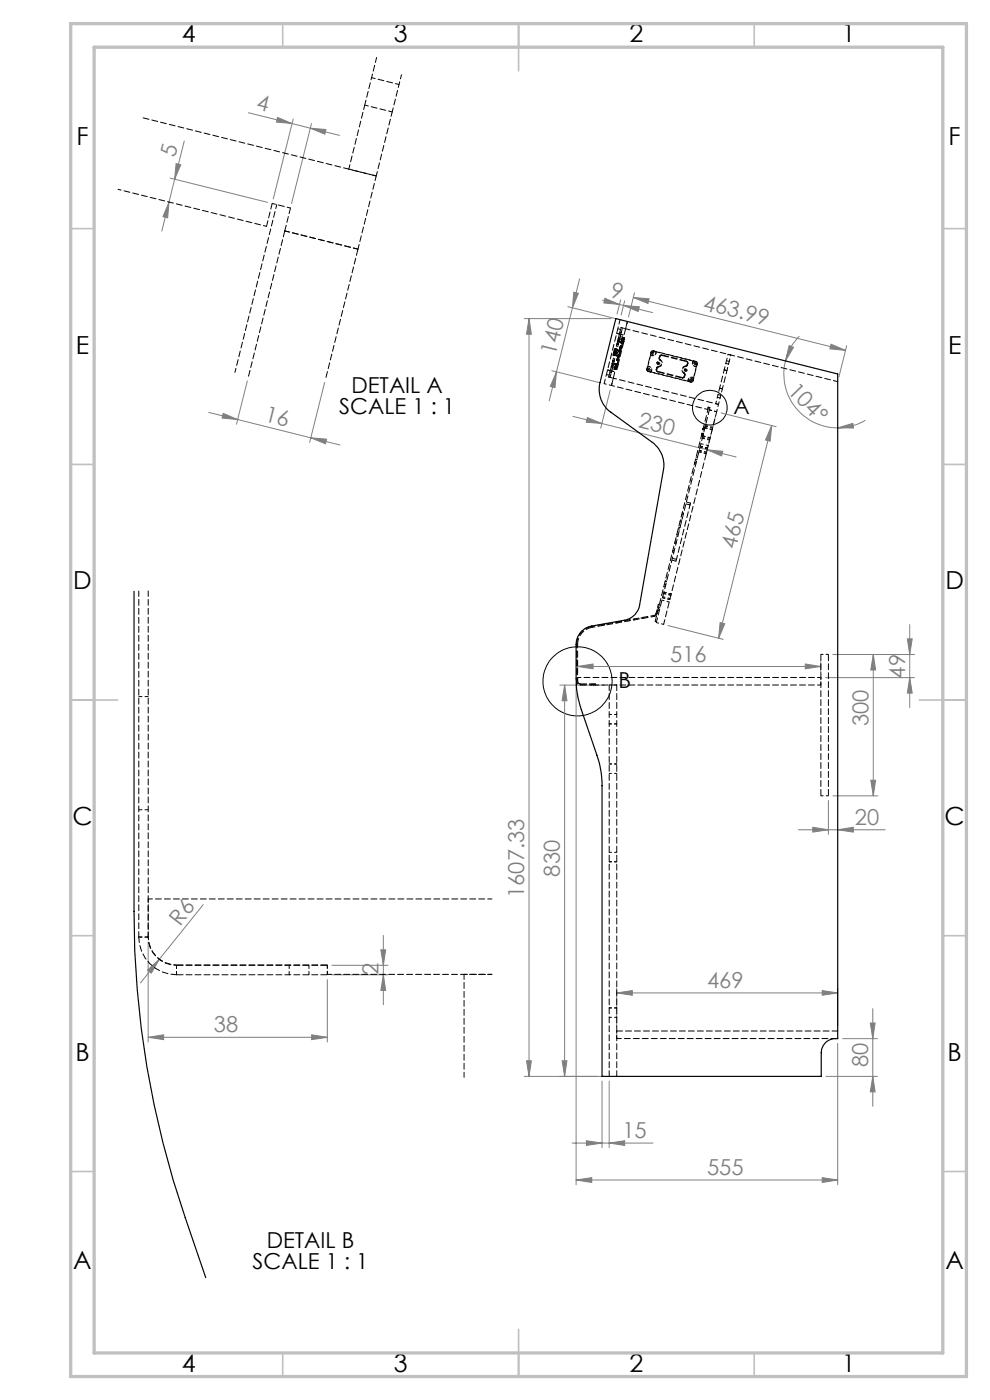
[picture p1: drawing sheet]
<svg xmlns="http://www.w3.org/2000/svg" width="210mm" height="297mm" viewBox="0 0 210 297" stroke-linecap="round" stroke-linejoin="round" font-family="sans-serif">
<defs><g id="words">
<g font-size="5.3">
<text x="38.5" y="9">4</text>
<text x="83.5" y="9">3</text>
<text x="133.6" y="9">2</text>
<text x="178.6" y="9">1</text>
<text x="16.2" y="30.8">F</text>
<text x="201.2" y="30.8">F</text>
<text x="16.1" y="75">E</text>
<text x="201.1" y="75">E</text>
<text x="15.5" y="125">D</text>
<text x="200.5" y="125">D</text>
<text x="15.4" y="175">C</text>
<text x="200.4" y="175">C</text>
<text x="16" y="225">B</text>
<text x="201" y="225">B</text>
<text x="15.5" y="269.3">A</text>
<text x="200.5" y="269.3">A</text>
<text x="38.5" y="291">4</text>
<text x="83.5" y="291">3</text>
<text x="133.6" y="291">2</text>
<text x="178.6" y="291">1</text>
</g>
<g font-size="4.7" fill="#808080">
<text x="54.2" y="23.2" transform="rotate(14 54.2 23.2)">4</text>
<text x="37.2" y="33.4" transform="rotate(-76 37.2 33.4)">5</text>
<text x="129.3" y="63" transform="rotate(14 129.3 63)">9</text>
<text x="148.9" y="65.7" transform="rotate(14 148.9 65.7)">463.99</text>
<text x="117.8" y="75.5" transform="rotate(-76 117.8 75.5)">140</text>
<text x="166.9" y="83.1" transform="rotate(46 166.9 83.1)">104°</text>
<text x="55.9" y="89.3" transform="rotate(14 55.9 89.3)">16</text>
<text x="135.2" y="90.7" transform="rotate(14 135.2 90.7)">230</text>
<text x="156.1" y="116.6" transform="rotate(-76 156.1 116.6)">465</text>
<text x="142.2" y="140.4">516</text>
<text x="192" y="144" transform="rotate(-90 192 144)">49</text>
<text x="184.2" y="154.1" transform="rotate(-90 184.2 154.1)">300</text>
<text x="181.3" y="175">20</text>
<text x="118.8" y="186" transform="rotate(-90 118.8 186)">830</text>
<text x="111.2" y="190.5" transform="rotate(-90 111.2 190.5)">1607.33</text>
<text x="38.2" y="196.6" transform="rotate(-52 38.2 196.6)">R6</text>
<text x="80.3" y="206.9" transform="rotate(-90 80.3 206.9)">2</text>
<text x="150" y="209.6">469</text>
<text x="45.4" y="219">38</text>
<text x="184.1" y="226.3" transform="rotate(-90 184.1 226.3)">80</text>
<text x="132" y="241.5">15</text>
<text x="150" y="249.3">555</text>
</g>
<g font-size="4.7">
<text x="74.6" y="83.4">DETAIL A</text>
<text x="72" y="87.9">SCALE 1 : 1</text>
<text x="155.6" y="87.8">A</text>
<text x="131.2" y="145.9">B</text>
<text x="53.6" y="269.2">SCALE 1 : 1</text>
<text x="56.6" y="264.7">DETAIL B</text>
</g>
</g></defs>
<g fill="none" stroke="#000" stroke-width=".21">
<circle cx="150.6" cy="86.5" r="3.7"/>
<circle cx="122.5" cy="144.5" r="7.3"/>
</g>
<g fill="none" stroke="#808080" stroke-width=".21">
<path d="M36.1 37.8l20.7 5.1M37 38l-1.2 4.9M37.4 34.7l.9 .3-1.3 3zM39.1 29.9l-2.1 8.1M52.7 23.9l9.2 2.3M58.9 24.9l3 1.3-3.3-.3zM61.9 26.2l3.9 1M62.2 25.3l-4.2 16.9M65.8 27.2l6.2 1.5M65.8 27.2l3.3 .3-.2 1zM66.1 26.2l-4.3 17M35.8 42.9l-1.5 6.1"/>
<path d="M35.8 42.9l-.2 3.3-1-.2zM122.9 59.2l-1.5 6.1M111.2 67.6h18.4M112.2 67.6v160.7M112.2 67.6l.5 3.3h-1zM117.1 78.6l10.1 2.6M118 78.9l-.3 3.3-1-.2zM120.4 65l10.2 2.6M121.4 65.3l-4.9 19.8M121.7 62l1 .2-1.3 3.1zM127.8 63.7l3.6 .9M128.3 63.3l3.1 1.3-3.3-.3z"/>
<path d="M131.4 64.6l.9 .2M131.7 63.6l-.8 3M132.3 64.8l3.3 .3-.2 1zM132.3 64.8l6.1 1.5M132.5 63.8l-.7 3M134.3 63.1l3.4 .3-.3 1zM134.3 63.1l45.1 11.2M134.6 62.1l-1.3 5.1M166.6 76.6a11.4 11.4 0 0 0 11.1 14.2M167.4 73.3l.9 .4-1.7 2.9zM169.6 71.3a11.4 11.4 0 0 0-3 5.3M176.3 73l3.1 1.3-3.4-.3z"/>
<path d="M179.6 73.3l-1.7 6.7M44.3 87.5l21.6 5.4M47.3 87.7l3.1 1.3-3.3-.3zM52.5 80.8l-2.3 9.2M65.9 92.9l3.4 .3-.3 1zM65.9 92.9l6.2 1.5M68.9 81.1l-3.2 12.7M121.5 88.3l34.6 8.6M124.6 88.6l3.1 1.2-3.3-.2zM129.4 82.8l-2 8M150 95.4l3.3 .3-.2 1zM151.8 88.3l-2 8.1"/>
<path d="M153 87.6l11.6 2.9M163.7 90.3l-.3 3.3-1-.3zM163.7 90.3l-11.3 45.1M177.7 90.8l3.2-1 .1 1zM183.6 89.1a10.8 10.8 0 0 1-5.9 1.7M141.7 132.7l11.7 2.9M152.8 132.1l.9 .2-1.3 3.1zM185.2 138.8l.5 3.3h-1zM185.2 138.8v30M192.5 135.5h1l-.5 3.3zM193 132.5v17.6M194 138.8h-17.3"/>
<path d="M118.7 145.3h9.5M119.8 145.3v83M119.8 145.3l.5 3.4h-1.1zM122.2 145v106.4M122.5 141.4l3.3-.5v1zM122.5 140.4v2.3M122.5 141.4h51.6M170.8 140.9l3.3 .5-3.3 .5zM174.1 140.4v2.3M175.1 143.8h18.9M193 143.8l.5 3.2h-1zM169.4 176h18.4"/>
<path d="M172.4 175.5l3.3 .5-3.3 .5zM175.7 169.8v7.2M176.7 168.8h9.5M177.7 176l3.3-.5v1zM184.7 165.5h1l-.5 3.3zM31.4 199.8v21.2M43.1 191.9l-9.3 11.6M81.3 198.4v14.7M31.3 205.8l2.5-2.3-1.7 2.9zM33.8 203.5l-4 5M66.1 219.5l3.3 .6-3.3 .5zM69.4 207.8v13.2"/>
<path d="M70.4 206.8h11.9M70.4 204.8h11.9M80.8 201.5h1l-.5 3.3zM81.3 206.8l.5 3.3h-1zM130.8 210.6l3.3-.5v1zM130.8 209.7v8M130.8 210.6h46.9M174.4 210.1l3.3 .5-3.3 .5zM177.7 209.7v8M184.6 217h1l-.5 3.3zM185.1 214v20.7M31.4 220.1l3.3-.6v1.1z"/>
<path d="M31.4 220.1h38M111.2 228.3h17M111.7 225h1l-.5 3.3zM119.2 225h1.1l-.5 3.3zM127.7 229.3v14.2M129.2 229.3v14.2M175.2 228.3h10.9M177.7 221.3v30.1M178.7 220.3h7.4M185.1 228.3l.5 3.3h-1zM121.4 242.5h17.1M122.2 250.3l3.3-.5v1.1z"/>
<path d="M122.2 250.3h55.5M124.4 242l3.3 .5-3.3 .5zM129.2 242.5l3.3-.5v1zM174.4 249.8l3.3 .5-3.3 .6z"/>
</g>
<g fill="none" stroke="#c0c0c0" stroke-width=".35">
<path d="M60 5v5M110 5v10M160 5v5M15 48.5h5M200 48.5h5M15 98.5h5M200 98.5h5M15 148.5h10M195 148.5h10M15 198.5h5M200 198.5h5M15 248.5h5"/>
<path d="M200 248.5h5M60 287v5M110 282v10M160 287v5"/>
</g>
<path d="M15 5h190v287h-190zM20 10h180v277h-180z" fill="none" stroke="#c0c0c0" stroke-width=".7"/>
<g fill="#808080">
<path d="M31.3 205.8l2.5-2.3-1.7 2.9z"/>
<path d="M132.3 64.8l3.3 .3-.2 1zM128.3 63.3l3.1 1.3-3.3-.3z"/>
<path d="M176.3 73l3.1 1.3-3.4-.3zM134.3 63.1l3.4 .3-.3 1z"/>
<path d="M65.8 27.2l3.3 .3-.2 1zM58.9 24.9l3 1.3-3.3-.3z"/>
<path d="M66.1 219.5l3.3 .6-3.3 .5zM31.4 220.1l3.3-.6v1.1z"/>
<path d="M122.5 141.4l3.3-.5v1zM170.8 140.9l3.3 .5-3.3 .5zM130.8 210.6l3.3-.5v1zM174.4 210.1l3.3 .5-3.3 .5zM172.4 175.5l3.3 .5-3.3 .5zM177.7 176l3.3-.5v1zM122.2 250.3l3.3-.5v1.1zM174.4 249.8l3.3 .5-3.3 .6zM124.4 242l3.3 .5-3.3 .5zM129.2 242.5l3.3-.5v1z"/>
<path d="M118 78.9l-.3 3.3-1-.2zM121.7 62l1 .2-1.3 3.1z"/>
<path d="M163.7 90.3l-.3 3.3-1-.3zM152.8 132.1l.9 .2-1.3 3.1z"/>
<path d="M37.4 34.7l.9 .3-1.3 3zM35.8 42.9l-.2 3.3-1-.2z"/>
<path d="M119.2 225h1.1l-.5 3.3zM119.8 145.3l.5 3.4h-1.1zM193 143.8l.5 3.2h-1zM192.5 135.5h1l-.5 3.3zM111.7 225h1l-.5 3.3zM112.2 67.6l.5 3.3h-1zM81.3 206.8l.5 3.3h-1zM80.8 201.5h1l-.5 3.3z"/>
<path d="M185.2 138.8l.5 3.3h-1zM184.7 165.5h1l-.5 3.3zM184.6 217h1l-.5 3.3zM185.1 228.3l.5 3.3h-1z"/>
<path d="M167.4 73.3l.9 .4-1.7 2.9zM177.7 90.8l3.2-1 .1 1z"/>
<path d="M47.3 87.7l3.1 1.3-3.3-.3zM65.9 92.9l3.4 .3-.3 1z"/>
<path d="M124.6 88.6l3.1 1.2-3.3-.2zM150 95.4l3.3 .3-.2 1z"/>
</g>
<g fill="none" stroke="#000" stroke-width=".25">
<path d="M130.6 67.6l47.1 11.7v141a3 3 0 0 0-3.5 3v5h-46.5v-61.6a20 20 0 0 0-1.1-6.5l-3.3-9.7a20.4 20.4 0 0 1-1.1-6.5v-7.3a4 4 0 0 1 3.3-3.9l6.9-1.2a4 4 0 0 0 3.3-3.3l5-28.6a5.9 5.9 0 0 0-2.3-5.9l-8.8-6.3a5.9 5.9 0 0 1-2.3-6.4zM28.4 125.4v67.9a198.8 198.8 0 0 0 10.9 65l4.3 12.7"/>
<circle cx="139.6" cy="77" r=".15"/>
<circle cx="145.4" cy="78.5" r=".15"/>
</g>
<g fill="none" stroke="#000" stroke-width=".21" stroke-dasharray="1.3 .6" stroke-dashoffset=".9">
<path d="M137.2 78.3a.38 .38 0 0 1 .5-.2 .38 .38 0 0 1 .2 .4 .38 .38 0 0 1-.4 .3M137.4 77.8a.68 .68 0 0 1 .8 .3 .68 .68 0 0 1-.1 .8M138 75.3a.68 .68 0 0 0 .8 .1 .68 .68 0 0 0 .3-.8M138.1 78.9a.68 .68 0 0 0 .1-.8 .68 .68 0 0 0-.8-.3M138.6 74.4a.38 .38 0 0 1 .2 .5 .38 .38 0 0 1-.4 .3 .38 .38 0 0 1-.3-.5M139.1 74.6a.68 .68 0 0 1-.3 .8 .68 .68 0 0 1-.8-.1M140 76.4a.72 .72 0 0 1 .3 .8 .72 .72 0 0 1-.6 .5M145.1 79.1a.72 .72 0 0 1-.3-.8 .72 .72 0 0 1 .7-.5M147.1 76.6a.68 .68 0 0 0-.1 .8 .68 .68 0 0 0 .7 .3M147.7 77.7a.68 .68 0 0 1-.7-.3 .68 .68 0 0 1 .1-.8M147.9 77.1a.38 .38 0 0 1-.4 .3 .38 .38 0 0 1-.3-.4 .38 .38 0 0 1 .4-.3M146 80.9a.68 .68 0 0 1 .3-.8 .68 .68 0 0 1 .8 .1"/>
<path d="M146.6 81.1a.38 .38 0 0 1-.3-.5 .38 .38 0 0 1 .4-.3 .38 .38 0 0 1 .3 .5M147.1 80.2a.68 .68 0 0 0-.8-.1 .68 .68 0 0 0-.3 .8"/>
</g>
<g fill="none" stroke="#000" stroke-width=".21" stroke-dasharray="1.3 .6">
<path d="M57.7 43.2l-1.2 4.8M61.6 44.1l-1.2 4.9M52.7 79.8l7.7-30.8M129.1 80h.3M129.1 80h.1M129.2 79.6l-.6-.2M129.4 79l.3 .1M129.4 79v-.1M129.5 78.6l-.1 .3M129.5 78.6l-.6-.1M129.7 77.8l.2 .1M129.7 77.8l.3 .1"/>
<path d="M129.7 77.7l.3 .1M129.8 77.4l.3 .1M129.9 76.7l.3 .1M130 77.7h-.3M130 77.6l-.3-.1M130 75.3l.1 .1M130.1 75.4l.1 .1M130.1 77.3l-.3-.1M130.1 75l.1-.1M130.2 74.9h.2M130.3 75.4h.3M130.3 75.4l.4 .1"/>
<path d="M130.3 76.6l-.3-.1M130.3 75.2l.4 .1M130.3 75.2h.1M130.3 75.1l.1 .1M130.3 74.5v-.1M130.3 75.1h.1M130.4 75v.1M130.4 74.9l.3 .1M130.4 78.3l1.7-6.7M130.4 75.1h-.1M130.4 75.1v.1M130.4 75.1v-.1"/>
<path d="M130.4 75.1h.1M130.5 75.1h-.1M130.5 75.1l-.1-.1M130.5 74l-.2 .1M130.5 74.5l.4 .1M130.5 74.5h-.2M130.5 74.9l.1-.3M130.5 74.5h.1M130.5 74.4l.1 .1M130.5 74.4h.1M130.6 74.5l-.1-.1M130.6 74.5h.1"/>
<path d="M130.6 74.4v.1M130.6 74.4h-.1M130.6 74h-.1M130.6 74.4l-.1-.1M130.6 74.3v.1M130.6 74.3h-.1M130.7 75v-.1M130.7 78.4l1.7-6.8M130.7 74.9h.1M130.7 74.9l.1 .1M130.7 75.5h.2M130.7 75.3l.2 .1"/>
<path d="M130.7 75.3l.1 .1M130.7 74.8v.1M130.7 74.8l.1-.1M130.7 74.8h.1M130.8 74.7h.1M130.8 74.9v-.1M130.8 74.9v.1M130.8 74.9h-.1M130.8 74.7l-.3-.1M130.8 75l-.4-.1M130.8 75.4h.1M130.8 75.4l-.1 .1"/>
<path d="M130.8 75h.1M130.8 75h-.1M130.8 75l-.1-.1M130.8 75v-.1M130.8 74.8h-.1M130.8 74.8v-.1M130.8 74.8v.1M130.8 74.9h.1M130.8 74.9l.1-.2M130.8 74.7v.1M130.9 74.7v.1M130.9 74.7h-.1"/>
<path d="M130.9 75.5l.3 .1M130.9 75.5h-.2M130.9 75.5v-.1M130.9 74.6v.2M130.9 74.7l-.1 .2M130.9 74.7l-.1 .1M130.9 74.2l-.3-.1M130.9 75.4v.1M130.9 75.4h.1M130.9 75.4h-.1M130.9 75.4l.3 .1M130.9 77.5v-.2"/>
<path d="M130.9 74.8v-.1M130.9 74.8l-.1 .1M130.9 75h-.1M130.9 78.3l-.3 .1M130.9 75.4l-.2-.1M130.9 74.1l-.3-.1M130.9 74.1h.1M130.9 74.1h-.3M130.9 77.3h.2M130.9 77.3v.2M130.9 74.8v.2M131 74.2h.1"/>
<path d="M131 74.2l-.1-.1M131 77.7l-.1 .6M131 77.7l-.1-.2M131 74.3l-.4-.2M131 74.3h.1M131 74.3v-.1M131.1 72l.3 .1M131.1 77.3h-.2M131.1 77.3l-.1 .4M131.2 75.6v-.1M131.2 73.1l-.3-.1M131.2 75.5v.1"/>
<path d="M131.2 75.5l-.3-.1M131.2 75.5h.1M131.2 75.5v-.1M131.2 75.4h-.3M131.2 75.4v.1M131.2 75.6l.1-.1M131.2 72.9l-.3-.1M131.2 75.4h.1M131.3 75.5h-.1M131.3 75.5l-.1-.1M131.3 72.4l-.3-.1M131.4 72.2l-.3-.1"/>
<path d="M131.4 70.9l-.6-.2M131.4 72l-.3-.1M131.4 71.9l-.2-.1M131.5 70.6v-.1M131.5 70.6l-.1 .3M131.5 71.8l-.3-.1M131.5 71.7h-.3M131.5 70.5l.3 .1M131.5 71.7l-.3-.1M131.5 74.4l-.5-.2M131.5 74.4v.1M131.5 74.4h.1"/>
<path d="M131.6 69.9l-.5-.2M131.7 69.5l.3 .1M131.7 69.5h.1M132.1 72.7v-.1M132.1 72.7l.2 .1M132.1 72.6l.2-.2M132.1 72.6v.1M132.3 72.8l-.2-.1M132.3 71.6l.2 .3M132.3 72.4v.4M132.5 71.9l-.2 .5M137.2 78.3l.2-.5"/>
<path d="M137.4 77.8h.1M137.5 78.8l-.3-.2v-.3M138 75.3h.1M138 75.3l.1-.6M138.1 78.9h.1M138.1 78.9l-.6-.1M138.1 74.7l.2-.2 .3-.1M138.6 74.4l.5 .2M139.1 74.6h.1M139.2 78.4v.3l.3 .2M139.3 78l-.1 .4M139.3 78.4h-.1"/>
<path d="M139.3 78.4l.1-.3M139.4 78.1l-.1-.1M139.4 78.1l.3-.3M139.5 78.8v.1M139.5 78.8l-.2-.4M139.7 77.7l-.4 .3M139.7 77.8v-.1M139.8 76h.1M139.8 76l.2 .4M139.9 75.6h.1M139.9 75.6l-.1 .4M139.9 76l.1-.4"/>
<path d="M140 75.6l.4-.2M140 76.4l.1-.1M140.1 76.3l-.2-.3M140.4 75.3v.1M140.4 75.3h-.3l-.2 .3M145.1 79.2v-.1M145.1 79.2l.1 .3M145.1 79.9h.1M145.1 79.9l-.3 .2M145.2 79.5h.1M145.2 79.5l-.1 .4M145.2 79.9l.1-.4"/>
<path d="M145.3 79.5l-.2-.4M145.5 77.8l-.1-.1M145.5 77.8l.3-.3M145.6 76.7l.2 .4M145.6 76.6v.1M145.7 77.4l-.3 .3M145.8 77.1l-.1 .3M145.8 77.5l-.1-.1M145.8 77.5l.1-.4M145.9 77.1h-.1M145.9 77.1v-.3l-.3-.2M147.1 76.6l.5 .1"/>
<path d="M147.1 76.5v.1M147.6 76.7l.3 .2v.2M147.8 77.7h-.1M147.9 77.2l-.2 .5M154.1 76.5l.6 .2M154.2 78.6l-.6-.1M154.4 75.2l.6 .1M154.5 77.2l-.5-.1M144.7 80.2l.3-.1 .2-.2M144.8 80.1l-.1 .1M146 80.9h.1M146.5 81l-.5-.1"/>
<path d="M147 80.8l-.2 .2-.2 .1M147.1 80.2l-.1 .5M147.2 80.2h-.1M147.7 98.2l-.3-.1M147.8 97.5l-.3-.1M148 97h-.3M148.8 92.5l.3 .1M148.8 92.4l.3 .1M148.8 92.3l.3 .1M149.1 92.4l-.3-.1M149.1 92.3l-.3-.1M149.2 91l.2 .1"/>
<path d="M149.2 92.2l-.3-.1M149.2 92.1l-.3-.1M149.4 91.1h-.3M149.5 91l-.3-.1M149.5 90.9h-.3M149.5 90.9l-.3-.1M149.5 90.8h-.3M149.5 90.7l-.3-.1M149.5 90.7l-.2-.1M150.2 86.4l-.1 .5M150.6 86.5l-.1 .5M150.6 86.5l-.4-.1"/>
<path d="M151.8 85.6l.6 .2M152.7 84.4l-.5-.1M152.9 83.8l-.6-.1M153.2 82.5l-.6-.2M142.6 117.1l.3 .1M143 116.9l-.3-.1M143.1 115.3h.3M143.4 119l.1-.3M143.5 115h-.3M143.5 113.7l.3 .1M143.9 113.5l-.3-.1M143.9 112.2h.3"/>
<path d="M144.2 111.9h-.3M144.3 110.6l.3 .1M144.6 110.4l-.3-.1M144.6 109.1h.3M145 108.8h-.3M146.4 107.1l.1-.4M122.5 136.7h-.2M122.5 139.4h-.2M125.6 133.1l-.1-.2M125.6 133.1a3.7 3.7 0 0 0-3.1 3.6M127.6 132.5l.1 .2M128.1 132.4v.2"/>
<path d="M128.3 132.6l-.1-.2M129.9 132.1v.2M130.7 132l.1 .2M130.9 132.2l-.1-.2M131.1 131.9v.2M131.8 131.8l.1 .2M132.6 131.8v-.2M133.2 131.7v-.2M133.5 131.7v-.2M133.6 131.5v.2M134.5 131.3v.2M134.6 131.5v-.2"/>
<path d="M136 131v.2M136.4 131.2v-.2M136.6 131.1v-.2M137.3 131l-.1-.2M138.7 130.6v.2M139 131.8l.3 .1M139.2 130.1l.2 .1M139.4 129.4h.1M139.6 129.5l.2 .1M139.7 129h-.2M139.8 128.3l-.2-.1M140 129l-.3-.1"/>
<path d="M140.8 124.4l.3 .1M141.2 124.1l-.3-.1M141.4 123.3h-.3M122.3 141.8h.2M122.5 144.5h-.2M123.1 145.1v.2M125.5 145.1v.2M125.9 145.3v-.2M126.3 145.1h-3.2M126.3 145.3v-.2M126.3 145.3h-3.2M126.3 145.1v.2"/>
<path d="M130.8 218.7h46.9"/>
</g>
<g fill="none" stroke="#000" stroke-width=".21" stroke-dasharray="1.3 .6" stroke-dashoffset=".4">
<path d="M85.2 15.9l-2 7.8M49.8 79l8.9-35.6M129.9 78.2l.7 .2M130.3 74.7l-.2 .7M130.5 74l-.2 .7M130.9 77.5l-.8-.2M130.9 77.3l-.7-.2M131.4 70.9l-1.9 7.7M131.6 71.4l.7 .2M132.1 72.7l-.8-.1M132.1 72.6l-.8-.2M137.7 78.5l-.1-.2-.1 .1v.1h.2"/>
<path d="M138.6 74.8l-.1-.1-.1 .1 .1 .1 .1-.1M139.1 74.6l8 2M147.7 77.1l-.1-.2-.2 .1 .1 .2 .2-.1M146 80.9l-7.9-2M146.8 80.7l-.1-.1-.2 .1 .1 .1 .2-.1M143.5 118.7l2.9-11.6M122.5 144.5v-.8M31.4 190.7h72.9M31.4 198.7v-8"/>
</g>
<path d="M30.2 25l49.6 12.3M139.5 78.9l5.2 1.3M140.4 75.4l5.2 1.3M145.6 76.6l-5.2-1.3M144.8 80.1l-5.3-1.3M125.5 132.9a3.9 3.9 0 0 0-3.2 3.8" fill="none" stroke="#000" stroke-width=".21" stroke-dasharray="1.3 .6" stroke-dashoffset="-.2"/>
<g fill="none" stroke="#000" stroke-width=".21" stroke-dasharray="1.3 .6" stroke-dashoffset=".5">
<path d="M84.6 17.9l-5.8-1.4M74 35.9l5.8 1.4M83.2 23.7l-5.8-1.4M61.6 44.1l-3.9-.9M129.1 80l1 .2M129.1 80l.3-1M129.5 78.6l.9 .3M130 77.8l.9 .3M130.6 78.4l.3-.9M130.9 77.5l-.3 .9M131 77.8l-1-.2M131.4 70.9l1 .2"/>
<path d="M131.4 72l1 .3M131.5 74.5l-.9-.3M131.5 70.5l.2-1M131.7 69.5l1 .2M131.8 70.6l.2-1M132.1 72.6l.2-1M132.3 71.6l-.2 1M132.4 72l-.9-.2M139.7 77.8a.82 .82 0 0 0 .7-.6 .82 .82 0 0 0-.3-.9M139.8 77.1a.17 .17 0 0 0-.2-.2 .17 .17 0 0 0-.1 .2 .17 .17 0 0 0 .3 0M145.4 77.7a.82 .82 0 0 0-.7 .6 .82 .82 0 0 0 .4 .9M145.6 78.5a.17 .17 0 0 0-.2-.2 .17 .17 0 0 0-.1 .3 .17 .17 0 0 0 .3 0v-.1"/>
<path d="M153.6 78.5l-1 3.8M154.2 78.6l-1 3.9M129.4 80l.3-.9M143.4 119l-.9-.2M143.5 118.7l-.9-.3M146.4 107.1l-.9-.2M146.5 106.7l-.9-.2M122.3 136.7v7.8M122.5 136.7v7.8M138.7 130.8l.4-.2 .3-.4M122.5 144.5a.6 .6 0 0 0 .6 .6M174.1 145.3h-47.8"/>
<path d="M98.4 206.7h5.9"/>
</g>
<path d="M137.2 78.3l.9-3.6M138.6 74.4l9 2.3M147.9 77.1l-.9 3.7M154.1 76.5l.3-1.3M154.7 76.7l.3-1.4M146.6 81.1l-9.1-2.3M151.8 85.6l.4-1.3M152.4 85.8l.3-1.4M31.4 198.8a6 6 0 0 0 6 6M31.4 198.7a6 6 0 0 0 6 6" fill="none" stroke="#000" stroke-width=".21" stroke-dasharray="1.3 .6" stroke-dashoffset=".7"/>
<g fill="none" stroke="#000" stroke-width=".21" stroke-dasharray="1.3 .6" stroke-dashoffset=".3">
<path d="M74 35.9l3.4-13.6M79.8 37.3l-3.9 15.6M79.8 37.3l3.4-13.6M60.4 49l15.5 3.9M75.9 52.9l-15.5-3.9M130 75.3l.2-.6M130.2 74.7l.1-.6M137.4 77.8l.6-2.5M147.7 77.7l-.6 2.5M128.2 81.4l3.3-13.6M129.7 81.8l3.4-13.6M177.7 81l-45-11.3"/>
<path d="M138.7 130.6l.5-.5M104.3 206.7h-34.9M177.2 220.3h-46.4"/>
</g>
<path d="M139.3 76.9a.31 .31 0 0 1 .5-.1 .31 .31 0 0 1 0 .5 .31 .31 0 0 1-.5-.2v-.2M145.2 78.4a.31 .31 0 0 1 .5-.2 .31 .31 0 0 1-.1 .5 .31 .31 0 0 1-.4-.2v-.1" fill="none" stroke="#000" stroke-width=".21" stroke-dasharray="1.3 .6" stroke-dashoffset="1"/>
<g fill="none" stroke="#000" stroke-width=".21" stroke-dasharray="1.3 .6" stroke-dashoffset=".6">
<path d="M56.5 48l-31.5-7.8M131.2 75.5l.3-1.1M137.3 78.4a.32 .32 0 0 1 .5-.2 .32 .32 0 0 1-.1 .5 .32 .32 0 0 1-.5-.2l.1-.1M138.2 74.7a.32 .32 0 0 1 .5-.2 .32 .32 0 0 1-.1 .6 .32 .32 0 0 1-.4-.3v-.1M147.2 77a.32 .32 0 0 1 .5-.2 .32 .32 0 0 1 0 .5 .32 .32 0 0 1-.5-.2v-.1M154.1 76.5l-.5 2M154.2 78.6l.5-1.9M130.1 80.2l22.3 5.6M146.3 80.6a.32 .32 0 0 1 .5-.2 .32 .32 0 0 1 0 .6 .32 .32 0 0 1-.5-.3v-.1M150.1 86.9l-20.4-5.1M152.6 82.3l-.4 2M153.2 82.5l-.5 1.9"/>
<path d="M138.7 130.6l-13.2 2.3M138.7 130.8l-13.1 2.3M139.6 128.2l-.4 1.9M139.8 128.3l-.4 1.9M31.4 147.8h-2M122.3 144.5a.8 .8 0 0 0 .8 .8M122.5 143.7h51.6M29.4 171.8h2M31.4 198.8h-2M37.4 204.8v2M61.3 204.8v2M65.5 206.8v-2"/>
<path d="M69.4 206.8v-2M69.4 204.7v2"/>
</g>
<path d="M79.9 12.2l-2.5 10.1M130.9 77.3l1.2-4.6M132.1 72.7l-1.2 4.6M132.3 72.8l-1.2 4.5M152 87.3l-11.2 45.2M139.2 132.1l11.3-45.1M98.4 228.5v-21.8" fill="none" stroke="#000" stroke-width=".21" stroke-dasharray="1.3 .6" stroke-dashoffset=".2"/>
<path d="M129.7 79.1l2.1-8.5M29.4 125.4v73.4M31.4 125.4v73.4M139 131.8l11.3-45.4M130.8 145.3v83M29.4 198.8a8 8 0 0 0 8 8M129.2 228.3v-83" fill="none" stroke="#000" stroke-width=".21" stroke-dasharray="1.3 .6" stroke-dashoffset=".1"/>
<g fill="none" stroke="#000" stroke-width=".21" stroke-dasharray="1.3 .6" stroke-dashoffset=".8">
<path d="M132.7 69.7l.4-1.5M128.2 81.4l1.5 .4M129.7 81.8l.4-1.6M149 92.8l1.6 .4M149.8 96.2l-1.5-.4M149.9 95.9l-1.6-.3M150 95.2l-1.5-.3M150.1 95l-1.6-.3M150.2 94.5l-1.5-.4M150.5 87l1.5 .3M150.5 93.4l-1.5-.4M150.6 92.9l-1.5-.4"/>
<path d="M151.1 91.1l-1.6-.4M151.2 90.8l-1.6-.4M151.2 90.6l-1.6-.3M152 87.3l-1.5-.3M152.4 85.8l-.4 1.5M140.4 127.3l1.6 .4M140.8 132.5l-1.6-.4M142.1 127.2l-1.6-.4M142.1 127l-1.5-.4M142.3 126.3l-1.5-.4M142.4 126l-1.6-.4M174.1 138.8h1.6"/>
<path d="M129.2 145.3h1.6M130.8 151.6h-1.6M130.8 153.6h-1.6M174.1 143.7v1.6M130.8 164.1h-1.6M130.8 162.1h-1.6M175.7 168.8h-1.6M130.8 180.8h-1.6M130.8 182.8h-1.6M130.8 215.8h-1.6M130.8 213.8h-1.6M130.8 220.3v-1.6"/>
</g>
<path d="M75.9 52.9l-6.8 27.2M175.7 138.8v30M174.1 168.8v-30M69.4 204.8h-32M69.4 206.8h-32M69.4 204.7h-32" fill="none" stroke="#000" stroke-width=".21" stroke-dasharray="1.3 .6" stroke-dashoffset="-.1"/>
<use href="#words"/>
</svg>
